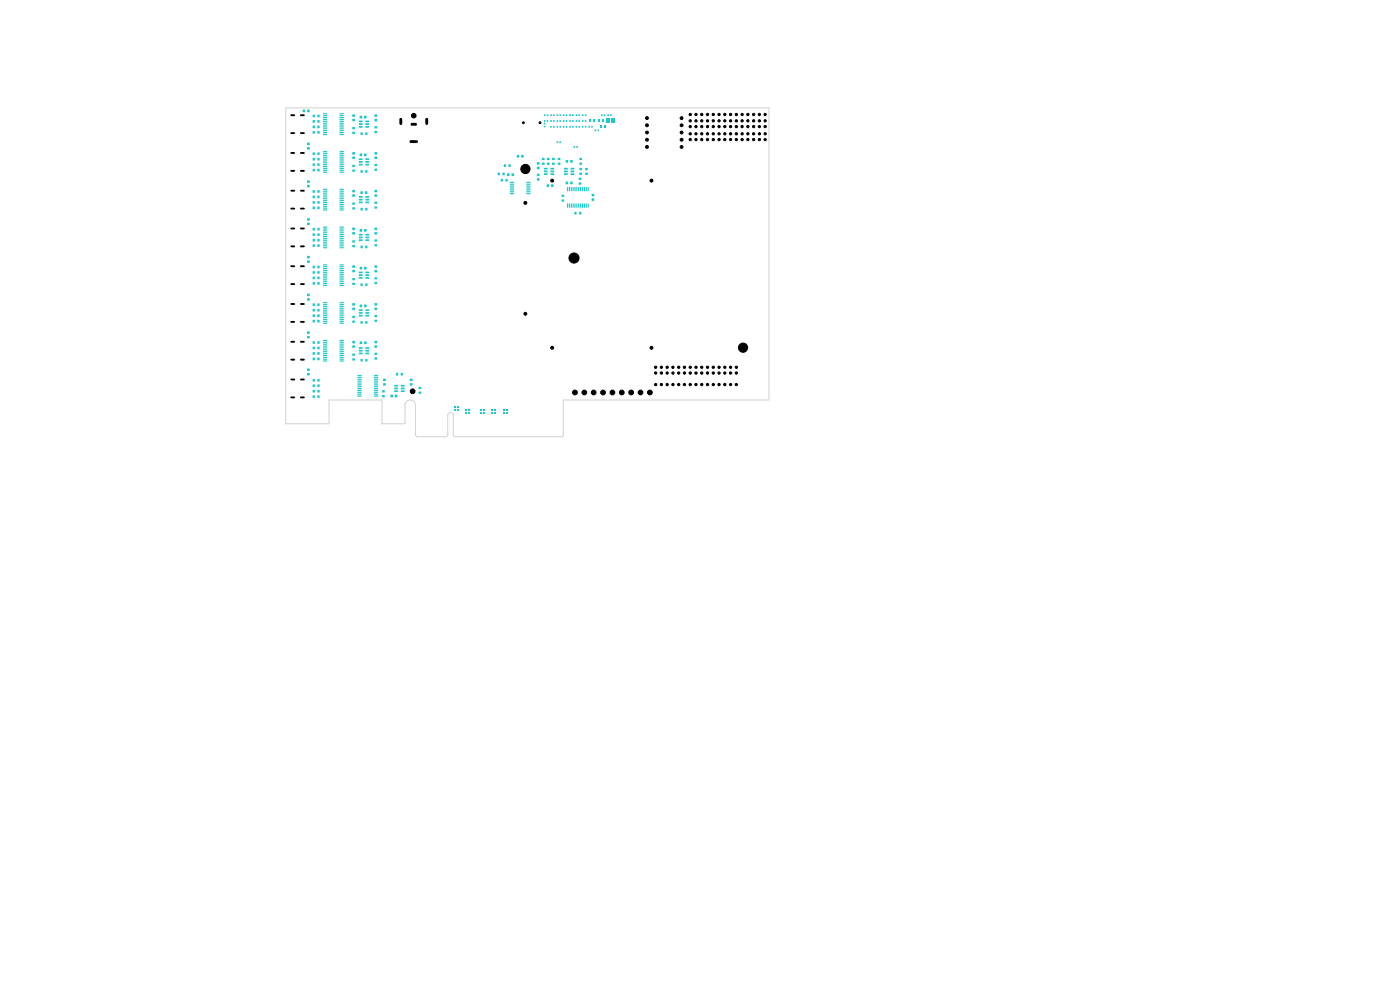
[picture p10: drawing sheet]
<svg xmlns="http://www.w3.org/2000/svg" width="297mm" height="210mm" viewBox="0 0 297 210" stroke-linecap="round" stroke-linejoin="round" font-family="sans-serif">
<g fill="#1ac8c8">
<path d="M67.4 58.7h.4v.5h-.4z"/>
<path d="M66.4 58.7h.4v.5h-.4z"/>
<path d="M115.4 25.5h.3v.3h-.3z"/>
<path d="M116 25.5h.3v.3h-.3z"/>
<path d="M67.4 25.5h.4v.5h-.4z"/>
<path d="M66.4 25.5h.4v.5h-.4z"/>
<path d="M67.4 80.4h.4v.5h-.4z"/>
<path d="M66.4 80.4h.4v.5h-.4z"/>
<path d="M81.1 83.8h.5v.4h-.5z"/>
<path d="M81.1 82.8h.5v.4h-.5z"/>
<path d="M123.5 25.5h.3v.3h-.3z"/>
<path d="M124.1 25.5h.3v.3h-.3z"/>
<path d="M99.4 87.5h.3v.4h-.3z"/>
<path d="M99.4 86.9h.3v.3h-.3z"/>
<path d="M67.4 65.5h.4v.6h-.4z"/>
<path d="M66.4 65.5h.4v.6h-.4z"/>
<path d="M79.5 59.8h.5v.4h-.5z"/>
<path d="M79.5 58.8h.5v.4h-.5z"/>
<path d="M116.1 34.5h.5v.4h-.5z"/>
<path d="M116.1 33.5h.5v.4h-.5z"/>
<path d="M115.4 24.3h.3v.3h-.3z"/>
<path d="M116 24.3h.3v.3h-.3z"/>
<path d="M79.5 33.3h.5v.4h-.5z"/>
<path d="M79.5 32.3h.5v.4h-.5z"/>
<path d="M76.3 56.6h.5v.5h-.5z"/>
<path d="M77.3 56.6h.4v.5h-.4z"/>
<path d="M67.4 59.9h.4v.5h-.4z"/>
<path d="M66.4 59.9h.4v.5h-.4z"/>
<path d="M74.8 76h.5v.5h-.5z"/>
<path d="M74.8 75h.5v.4h-.5z"/>
<path d="M65.2 79.1h.5v.5h-.5z"/>
<path d="M65.2 78.2h.5v.5h-.5z"/>
<path d="M72.1 32.1l.8-.1v.2l-.8 .1z"/>
<path d="M72.1 32.5l.8-.1v.2l-.8 .1z"/>
<path d="M72.1 32.9l.8-.1v.2l-.8 .1z"/>
<path d="M72.1 33.2h.8v.2l-.8 .1z"/>
<path d="M72.1 33.6h.8v.2l-.8 .1z"/>
<path d="M72.1 34h.8v.2l-.8 .1z"/>
<path d="M72.1 34.4h.8v.2l-.8 .1z"/>
<path d="M72.1 34.8h.8v.2l-.8 .1z"/>
<path d="M72.1 35.2h.8v.2l-.8 .1z"/>
<path d="M72.1 35.6h.8v.2l-.8 .1z"/>
<path d="M72.1 36h.8v.2l-.8 .1z"/>
<path d="M72.1 36.4h.8v.2h-.8z"/>
<path d="M68.6 36.4h.8v.2h-.8z"/>
<path d="M68.6 36h.8v.2l-.8 .1z"/>
<path d="M68.6 35.6h.8v.2l-.8 .1z"/>
<path d="M68.6 35.2h.8v.2l-.8 .1z"/>
<path d="M68.6 34.8h.8v.2l-.8 .1z"/>
<path d="M68.6 34.4h.8v.2l-.8 .1z"/>
<path d="M68.6 34h.8v.2l-.8 .1z"/>
<path d="M68.6 33.6h.8v.2l-.8 .1z"/>
<path d="M68.6 33.2h.8v.2l-.8 .1z"/>
<path d="M68.6 32.9l.8-.1v.2l-.8 .1z"/>
<path d="M68.6 32.5l.8-.1v.2l-.8 .1z"/>
<path d="M68.6 32.1l.8-.1v.2l-.8 .1z"/>
<path d="M67.4 34.7h.4v.5h-.4z"/>
<path d="M66.4 34.7h.4v.5h-.4z"/>
<path d="M119.5 25.5h.2v.3h-.2z"/>
<path d="M120 25.5h.3v.3h-.3z"/>
<path d="M76.3 24.6h.5v.5h-.5z"/>
<path d="M77.3 24.6h.4v.5h-.4z"/>
<path d="M117.1 34.5h.5v.4h-.5z"/>
<path d="M117.1 33.5h.5v.4h-.5z"/>
<path d="M120.8 24.3h.3v.3h-.3z"/>
<path d="M121.4 24.3h.3v.3h-.3z"/>
<path d="M67.4 32.3h.4v.6h-.4z"/>
<path d="M66.4 32.3h.4v.6h-.4z"/>
<path d="M65.2 47.3h.5v.4h-.5z"/>
<path d="M65.2 46.3h.5v.5h-.5z"/>
<path d="M115.4 36.8h.7l.1 .3h-.8z"/>
<path d="M115.4 36.2h.7l.1 .3h-.8z"/>
<path d="M115.4 35.6h.7l.1 .3-.8 .1z"/>
<path d="M116.8 35.6h.7l.1 .3-.8 .1z"/>
<path d="M116.8 36.2h.7l.1 .3h-.8z"/>
<path d="M116.8 36.8h.7l.1 .3h-.8z"/>
<path d="M67.4 43.8h.4v.6h-.4z"/>
<path d="M66.4 43.8h.4v.6h-.4z"/>
<path d="M113.9 35.4h.5v.4h-.5z"/>
<path d="M113.9 34.4h.5v.5h-.5z"/>
<path d="M76.5 40.6h.4v.5h-.4z"/>
<path d="M77.4 40.6h.5v.5h-.5z"/>
<path d="M101.8 87.5h.4v.4h-.4z"/>
<path d="M101.8 86.9h.4v.3h-.4z"/>
<path d="M124.2 36.7h.5v.4h-.5z"/>
<path d="M124.2 35.7h.5v.4h-.5z"/>
<path d="M67.4 27.8h.4v.5h-.4z"/>
<path d="M66.4 27.8h.4v.5h-.4z"/>
<path d="M76.3 72.5h.5v.5h-.5z"/>
<path d="M77.3 72.5h.4v.5h-.4z"/>
<path d="M84 79.1h.4v.5h-.4z"/>
<path d="M85 79.1h.4v.5h-.4z"/>
<path d="M76.3 32.6h.5v.5h-.5z"/>
<path d="M77.3 32.6h.4v.5h-.4z"/>
<path d="M120.8 25.5h.3v.3h-.3z"/>
<path d="M121.4 25.5h.3v.3h-.3z"/>
<path d="M79.5 64.3h.5v.5h-.5z"/>
<path d="M79.5 65.3h.5v.4h-.5z"/>
<path d="M79.5 67.8h.5v.5h-.5z"/>
<path d="M79.5 66.8h.5v.4h-.5z"/>
<path d="M128.9 24.3h.3v.3h-.3z"/>
<path d="M129.5 24.3h.2v.3h-.2z"/>
<path d="M74.8 41.2h.5v.5h-.5z"/>
<path d="M74.8 40.3h.5v.5h-.5z"/>
<path d="M127.5 24.3h.3v.3h-.3z"/>
<path d="M128.1 24.3h.3v.3h-.3z"/>
<path d="M67.4 66.7h.4v.5h-.4z"/>
<path d="M66.4 66.7h.4v.5h-.4z"/>
<path d="M67.4 72.4h.4v.5h-.4z"/>
<path d="M66.4 72.4h.4v.5h-.4z"/>
<path d="M67.4 82.7h.4v.5h-.4z"/>
<path d="M66.4 82.7h.4v.5h-.4z"/>
<path d="M79.3 79.5h.9v.2l-.8 .1z"/>
<path d="M79.3 79.9h.9v.2l-.8 .1z"/>
<path d="M79.3 80.3h.9v.2l-.8 .1z"/>
<path d="M79.3 80.7h.9v.2l-.8 .1z"/>
<path d="M79.3 81.1h.9v.2l-.8 .1z"/>
<path d="M79.3 81.5h.9v.2l-.8 .1z"/>
<path d="M79.3 81.9h.9v.2l-.8 .1z"/>
<path d="M79.3 82.3h.9v.2l-.8 .1z"/>
<path d="M79.3 82.7h.9v.2h-.8z"/>
<path d="M79.3 83.1h.9v.2h-.8z"/>
<path d="M79.3 83.5h.9v.2h-.8z"/>
<path d="M79.3 83.9h.9v.2h-.8z"/>
<path d="M75.8 83.9h.9v.2h-.8z"/>
<path d="M75.8 83.5h.9v.2h-.8z"/>
<path d="M75.8 83.1h.9v.2h-.8z"/>
<path d="M75.8 82.7h.9v.2h-.8z"/>
<path d="M75.8 82.3h.9v.2l-.8 .1z"/>
<path d="M75.8 81.9h.9v.2l-.8 .1z"/>
<path d="M75.8 81.5h.9v.2l-.8 .1z"/>
<path d="M75.8 81.1h.9v.2l-.8 .1z"/>
<path d="M75.8 80.7h.9v.2l-.8 .1z"/>
<path d="M75.8 80.3h.9v.2l-.8 .1z"/>
<path d="M75.8 79.9h.9v.2l-.8 .1z"/>
<path d="M75.8 79.5h.9v.2l-.8 .1z"/>
<path d="M102.4 87.5h.4v.4h-.4z"/>
<path d="M102.4 86.9h.4v.3h-.4z"/>
<path d="M126.9 25.4h.4v.6h-.4z"/>
<path d="M127.8 25.4h.4v.6h-.4z"/>
<path d="M79.5 51.8h.5v.4h-.5z"/>
<path d="M79.5 50.8h.5v.4h-.5z"/>
<path d="M123.5 24.3h.3v.3h-.3z"/>
<path d="M124.1 24.3h.3v.3h-.3z"/>
<path d="M79.5 27.8h.5v.4h-.5z"/>
<path d="M79.5 26.8h.5v.4h-.5z"/>
<path d="M119.5 24.3h.2v.3h-.2z"/>
<path d="M120 24.3h.3v.3h-.3z"/>
<path d="M67.4 74.7h.4v.5h-.4z"/>
<path d="M66.4 74.7h.4v.5h-.4z"/>
<path d="M74.8 68h.5v.4h-.5z"/>
<path d="M74.8 67h.5v.4h-.5z"/>
<path d="M79.5 25.2h.5v.5h-.5z"/>
<path d="M79.5 24.3h.5v.4h-.5z"/>
<path d="M72.1 64.1h.8v.2h-.8z"/>
<path d="M72.1 64.5h.8v.2h-.8z"/>
<path d="M72.1 64.9h.8v.2h-.8z"/>
<path d="M72.1 65.3h.8v.2h-.8z"/>
<path d="M72.1 65.7h.8v.2h-.8z"/>
<path d="M72.1 66.1h.8v.2h-.8z"/>
<path d="M72.1 66.5h.8v.2h-.8z"/>
<path d="M72.1 66.9h.8v.2h-.8z"/>
<path d="M72.1 67.3h.8v.2h-.8z"/>
<path d="M72.1 67.7h.8v.2h-.8z"/>
<path d="M72.1 68.1h.8v.2h-.8z"/>
<path d="M72.1 68.5h.8v.2h-.8z"/>
<path d="M68.6 68.5h.8v.2h-.8z"/>
<path d="M68.6 68.1h.8v.2h-.8z"/>
<path d="M68.6 67.7h.8v.2h-.8z"/>
<path d="M68.6 67.3h.8v.2h-.8z"/>
<path d="M68.6 66.9h.8v.2h-.8z"/>
<path d="M68.6 66.5h.8v.2h-.8z"/>
<path d="M68.6 66.1h.8v.2h-.8z"/>
<path d="M68.6 65.7h.8v.2h-.8z"/>
<path d="M68.6 65.3h.8v.2h-.8z"/>
<path d="M68.6 64.9h.8v.2h-.8z"/>
<path d="M68.6 64.5h.8v.2h-.8z"/>
<path d="M68.6 64.1h.8v.2h-.8z"/>
<path d="M123.5 26.7h.3v.4h-.3z"/>
<path d="M124.1 26.7h.3v.4h-.3z"/>
<path d="M72.1 48.1h.8v.2h-.8z"/>
<path d="M72.1 48.5h.8v.2h-.8z"/>
<path d="M72.1 48.9h.8v.2h-.8z"/>
<path d="M72.1 49.3h.8v.2h-.8z"/>
<path d="M72.1 49.7h.8v.2h-.8z"/>
<path d="M72.1 50.1l.8-.1v.3h-.8z"/>
<path d="M72.1 50.5l.8-.1v.2l-.8 .1z"/>
<path d="M72.1 50.9l.8-.1v.2l-.8 .1z"/>
<path d="M72.1 51.3l.8-.1v.2l-.8 .1z"/>
<path d="M72.1 51.7l.8-.1v.2l-.8 .1z"/>
<path d="M72.1 52h.8v.2l-.8 .1z"/>
<path d="M72.1 52.4h.8v.2l-.8 .1z"/>
<path d="M68.6 52.4h.8v.2l-.8 .1z"/>
<path d="M68.6 52h.8v.2l-.8 .1z"/>
<path d="M68.6 51.7l.8-.1v.2l-.8 .1z"/>
<path d="M68.6 51.3l.8-.1v.2l-.8 .1z"/>
<path d="M68.6 50.9l.8-.1v.2l-.8 .1z"/>
<path d="M68.6 50.5l.8-.1v.2l-.8 .1z"/>
<path d="M68.6 50.1l.8-.1v.3h-.8z"/>
<path d="M68.6 49.7h.8v.2h-.8z"/>
<path d="M68.6 49.3h.8v.2h-.8z"/>
<path d="M68.6 48.9h.8v.2h-.8z"/>
<path d="M68.6 48.5h.8v.2h-.8z"/>
<path d="M68.6 48.1h.8v.2h-.8z"/>
<path d="M74.8 65.3h.5v.4h-.5z"/>
<path d="M74.8 64.3h.5v.5h-.5z"/>
<path d="M67.4 26.7h.4v.5h-.4z"/>
<path d="M66.4 26.7h.4v.5h-.4z"/>
<path d="M67.4 56.4h.4v.5h-.4z"/>
<path d="M66.4 56.4h.4v.5h-.4z"/>
<path d="M126.2 27.5h.2v.3h-.2z"/>
<path d="M126.8 27.5h.3v.3h-.3z"/>
<path d="M65.2 23.3h.5v.5h-.5z"/>
<path d="M64.2 23.3h.5v.5h-.5z"/>
<path d="M97 86.9h.4v.3h-.4z"/>
<path d="M97 86.3h.4v.3h-.4z"/>
<path d="M87 81.3h.5v.5h-.5z"/>
<path d="M87 80.3h.5v.5h-.5z"/>
<path d="M118.1 25.5h.3v.3h-.3z"/>
<path d="M118.7 25.5h.3v.3h-.3z"/>
<path d="M79.5 72.3h.5v.5h-.5z"/>
<path d="M79.5 73.3h.5v.5h-.5z"/>
<path d="M76.1 34.8h.8v.3h-.7z"/>
<path d="M76.1 34.2h.8v.3h-.7z"/>
<path d="M76.1 33.6h.8v.3h-.7z"/>
<path d="M77.5 33.6h.8v.3h-.7z"/>
<path d="M77.5 34.2h.8v.3h-.7z"/>
<path d="M77.5 34.8h.8v.3h-.7z"/>
<path d="M79.5 57.3h.5v.4h-.5z"/>
<path d="M79.5 56.3h.5v.5h-.5z"/>
<path d="M76.1 74.8h.8v.3l-.7 .1z"/>
<path d="M76.1 74.2h.8v.3l-.7 .1z"/>
<path d="M76.1 73.7l.8-.1v.3l-.7 .1z"/>
<path d="M77.5 73.7l.8-.1v.3l-.7 .1z"/>
<path d="M77.5 74.2h.8v.3l-.7 .1z"/>
<path d="M77.5 74.8h.8v.3l-.7 .1z"/>
<path d="M65.2 31.2h.5v.5h-.5z"/>
<path d="M65.2 30.3h.5v.5h-.5z"/>
<path d="M67.4 24.3h.4v.5h-.4z"/>
<path d="M66.4 24.3h.4v.5h-.4z"/>
<path d="M118.1 26.7h.3v.4h-.3z"/>
<path d="M118.7 26.7h.3v.4h-.3z"/>
<path d="M128.7 25.1h.7v.9h-.7z"/>
<path d="M129.8 25.1h.7v.9h-.7z"/>
<path d="M67.4 64.4h.4v.5h-.4z"/>
<path d="M66.4 64.4h.4v.5h-.4z"/>
<path d="M67.4 67.9h.4v.5h-.4z"/>
<path d="M66.4 67.9h.4v.5h-.4z"/>
<path d="M122.8 38.7h.5v.5h-.5z"/>
<path d="M122.8 37.7h.5v.4h-.5z"/>
<path d="M74.8 25.2h.5v.5h-.5z"/>
<path d="M74.8 24.3h.5v.5h-.5z"/>
<path d="M109.6 32.9h.5v.5h-.5z"/>
<path d="M110.6 32.9h.5v.5h-.5z"/>
<path d="M107.6 36.8h.5v.5h-.5z"/>
<path d="M108.5 36.8h.5v.5h-.5z"/>
<path d="M119.7 36.8h.7l.1 .3h-.8z"/>
<path d="M119.7 36.2h.7l.1 .3h-.8z"/>
<path d="M119.7 35.6h.7l.1 .3-.8 .1z"/>
<path d="M121.1 35.6h.7v.3l-.7 .1z"/>
<path d="M121.1 36.2h.7v.3h-.7z"/>
<path d="M121.1 36.8h.7v.3h-.7z"/>
<path d="M74.8 33.2h.5v.5h-.5z"/>
<path d="M74.8 32.3h.5v.5h-.5z"/>
<path d="M72.1 40.1h.8v.2h-.8z"/>
<path d="M72.1 40.5l.8-.1v.3h-.8z"/>
<path d="M72.1 40.9l.8-.1v.2l-.8 .1z"/>
<path d="M72.1 41.3l.8-.1v.2l-.8 .1z"/>
<path d="M72.1 41.7l.8-.1v.2l-.8 .1z"/>
<path d="M72.1 42.1l.8-.1v.2l-.8 .1z"/>
<path d="M72.1 42.4h.8v.2l-.8 .1z"/>
<path d="M72.1 42.8h.8v.2l-.8 .1z"/>
<path d="M72.1 43.2h.8v.2l-.8 .1z"/>
<path d="M72.1 43.6h.8v.2l-.8 .1z"/>
<path d="M72.1 44h.8v.2l-.8 .1z"/>
<path d="M72.1 44.4h.8v.2l-.8 .1z"/>
<path d="M68.6 44.4h.8v.2l-.8 .1z"/>
<path d="M68.6 44h.8v.2l-.8 .1z"/>
<path d="M68.6 43.6h.8v.2l-.8 .1z"/>
<path d="M68.6 43.2h.8v.2l-.8 .1z"/>
<path d="M68.6 42.8h.8v.2l-.8 .1z"/>
<path d="M68.6 42.4h.8v.2l-.8 .1z"/>
<path d="M68.6 42.1l.8-.1v.2l-.8 .1z"/>
<path d="M68.6 41.7l.8-.1v.2l-.8 .1z"/>
<path d="M68.6 41.3l.8-.1v.2l-.8 .1z"/>
<path d="M68.6 40.9l.8-.1v.2l-.8 .1z"/>
<path d="M68.6 40.5l.8-.1v.3h-.8z"/>
<path d="M68.6 40.1h.8v.2h-.8z"/>
<path d="M74.8 73.3h.5v.5h-.5z"/>
<path d="M74.8 72.3h.5v.5h-.5z"/>
<path d="M74.8 52h.5v.4h-.5z"/>
<path d="M74.8 51h.5v.4h-.5z"/>
<path d="M124.7 43.2h.2v.9l-.2-.1z"/>
<path d="M124.3 43.2h.2v.9l-.2-.1z"/>
<path d="M123.9 43.2h.2v.9l-.2-.1z"/>
<path d="M123.5 43.2h.2v.9l-.2-.1z"/>
<path d="M123.1 43.2h.2v.9l-.2-.1z"/>
<path d="M122.7 43.2h.2v.9l-.2-.1z"/>
<path d="M122.3 43.2h.2v.9l-.2-.1z"/>
<path d="M121.9 43.2h.2v.9l-.2-.1z"/>
<path d="M121.5 43.2h.2v.9l-.2-.1z"/>
<path d="M121.1 43.2h.2v.9l-.2-.1z"/>
<path d="M120.7 43.2h.2v.9l-.2-.1z"/>
<path d="M120.3 43.2h.2v.9l-.2-.1z"/>
<path d="M120.3 39.7h.2v.9l-.2-.1z"/>
<path d="M120.7 39.7h.2v.9l-.2-.1z"/>
<path d="M121.1 39.7h.2v.9l-.2-.1z"/>
<path d="M121.5 39.7h.2v.9l-.2-.1z"/>
<path d="M121.9 39.7h.2v.9l-.2-.1z"/>
<path d="M122.3 39.7h.2v.9l-.2-.1z"/>
<path d="M122.7 39.7h.2v.9l-.2-.1z"/>
<path d="M123.1 39.7h.2v.9l-.2-.1z"/>
<path d="M123.5 39.7h.2v.9l-.2-.1z"/>
<path d="M123.9 39.7h.2v.9l-.2-.1z"/>
<path d="M124.3 39.7h.2v.9l-.2-.1z"/>
<path d="M124.7 39.7h.2v.9l-.2-.1z"/>
<path d="M72.1 56.1h.8v.2h-.8z"/>
<path d="M72.1 56.5h.8v.2h-.8z"/>
<path d="M72.1 56.9h.8v.2h-.8z"/>
<path d="M72.1 57.3h.8v.2h-.8z"/>
<path d="M72.1 57.7h.8v.2h-.8z"/>
<path d="M72.1 58.1h.8v.2h-.8z"/>
<path d="M72.1 58.5h.8v.2h-.8z"/>
<path d="M72.1 58.9h.8v.2h-.8z"/>
<path d="M72.1 59.3h.8v.2h-.8z"/>
<path d="M72.1 59.7l.8-.1v.3h-.8z"/>
<path d="M72.1 60.1l.8-.1v.2l-.8 .1z"/>
<path d="M72.1 60.5l.8-.1v.2l-.8 .1z"/>
<path d="M68.6 60.5l.8-.1v.2l-.8 .1z"/>
<path d="M68.6 60.1l.8-.1v.2l-.8 .1z"/>
<path d="M68.6 59.7l.8-.1v.3h-.8z"/>
<path d="M68.6 59.3h.8v.2h-.8z"/>
<path d="M68.6 58.9h.8v.2h-.8z"/>
<path d="M68.6 58.5h.8v.2h-.8z"/>
<path d="M68.6 58.1h.8v.2h-.8z"/>
<path d="M68.6 57.7h.8v.2h-.8z"/>
<path d="M68.6 57.3h.8v.2h-.8z"/>
<path d="M68.6 56.9h.8v.2h-.8z"/>
<path d="M68.6 56.5h.8v.2h-.8z"/>
<path d="M68.6 56.1h.8v.2h-.8z"/>
<path d="M116 39.1h.5v.5h-.5z"/>
<path d="M116.9 39.1h.5v.5h-.5z"/>
<path d="M76.1 50.8h.8v.3h-.7z"/>
<path d="M76.1 50.2h.8v.3h-.7z"/>
<path d="M76.1 49.6h.8v.3l-.7 .1z"/>
<path d="M77.5 49.6h.8v.3l-.7 .1z"/>
<path d="M77.5 50.2h.8v.3h-.7z"/>
<path d="M77.5 50.8h.8v.3h-.7z"/>
<path d="M76.5 44.1h.4v.5h-.4z"/>
<path d="M77.5 44.1h.4v.5h-.4z"/>
<path d="M122.9 34.5h.5v.4h-.5z"/>
<path d="M122.9 33.5h.5v.4h-.5z"/>
<path d="M116.7 26.7h.3v.4h-.3z"/>
<path d="M117.4 26.7h.3v.4h-.3z"/>
<path d="M67.4 57.5h.4v.5h-.4z"/>
<path d="M66.4 57.5h.4v.5h-.4z"/>
<path d="M120.8 26.7h.3v.4h-.3z"/>
<path d="M121.4 26.7h.3v.4h-.3z"/>
<path d="M76.1 58.8h.8v.3h-.7z"/>
<path d="M76.1 58.2h.8v.3l-.7 .1z"/>
<path d="M76.1 57.6h.8v.3l-.7 .1z"/>
<path d="M77.5 57.6h.8v.3l-.7 .1z"/>
<path d="M77.5 58.2h.8v.3l-.7 .1z"/>
<path d="M77.5 58.8h.8v.3h-.7z"/>
<path d="M106.2 38h.5v.5h-.5z"/>
<path d="M107.2 38h.5v.5h-.5z"/>
<path d="M88.8 83.1h.5v.4h-.5z"/>
<path d="M88.8 82.1h.5v.4h-.5z"/>
<path d="M127.3 26.4h.4v.6h-.4z"/>
<path d="M128.2 26.4h.4v.6h-.4z"/>
<path d="M76.5 68.1h.4v.6h-.4z"/>
<path d="M77.5 68.1h.4v.6h-.4z"/>
<path d="M115 34.5h.5v.4h-.5z"/>
<path d="M115 33.5h.5v.4h-.5z"/>
<path d="M67.4 73.6h.4v.5h-.4z"/>
<path d="M66.4 73.6h.4v.5h-.4z"/>
<path d="M116.8 24.3h.3v.3h-.3z"/>
<path d="M117.3 24.3h.3v.3h-.3z"/>
<path d="M122.1 25.5h.3v.3h-.3z"/>
<path d="M122.7 25.5h.3v.3h-.3z"/>
<path d="M105.6 36.6h.4v.5h-.4z"/>
<path d="M106.6 36.6h.4v.5h-.4z"/>
<path d="M74.8 44h.5v.4h-.5z"/>
<path d="M74.8 43h.5v.4h-.5z"/>
<path d="M122.9 36.7h.5v.4h-.5z"/>
<path d="M122.9 35.7h.5v.4h-.5z"/>
<path d="M67.4 40.4h.4v.5h-.4z"/>
<path d="M66.4 40.4h.4v.5h-.4z"/>
<path d="M67.4 33.5h.4v.5h-.4z"/>
<path d="M66.4 33.5h.4v.5h-.4z"/>
<path d="M82.9 83.7h.4v.5h-.4z"/>
<path d="M83.8 83.7h.5v.5h-.5z"/>
<path d="M67.4 81.6h.4v.5h-.4z"/>
<path d="M66.4 81.6h.4v.5h-.4z"/>
<path d="M74.8 60h.5v.4h-.5z"/>
<path d="M74.8 59h.5v.4h-.5z"/>
<path d="M106.9 34.9h.4v.5h-.4z"/>
<path d="M107.9 34.9h.4v.5h-.4z"/>
<path d="M72.1 24h.8v.2l-.8 .1z"/>
<path d="M72.1 24.4h.8v.2l-.8 .1z"/>
<path d="M72.1 24.8h.8v.2l-.8 .1z"/>
<path d="M72.1 25.2h.8v.2l-.8 .1z"/>
<path d="M72.1 25.6h.8v.2l-.8 .1z"/>
<path d="M72.1 26h.8v.2l-.8 .1z"/>
<path d="M72.1 26.4h.8v.2l-.8 .1z"/>
<path d="M72.1 26.8h.8v.2l-.8 .1z"/>
<path d="M72.1 27.2h.8v.2h-.8z"/>
<path d="M72.1 27.6h.8v.2h-.8z"/>
<path d="M72.1 28h.8v.2h-.8z"/>
<path d="M72.1 28.4h.8v.2h-.8z"/>
<path d="M68.6 28.4h.8v.2h-.8z"/>
<path d="M68.6 28h.8v.2h-.8z"/>
<path d="M68.6 27.6h.8v.2h-.8z"/>
<path d="M68.6 27.2h.8v.2h-.8z"/>
<path d="M68.6 26.8h.8v.2l-.8 .1z"/>
<path d="M68.6 26.4h.8v.2l-.8 .1z"/>
<path d="M68.6 26h.8v.2l-.8 .1z"/>
<path d="M68.6 25.6h.8v.2l-.8 .1z"/>
<path d="M68.6 25.2h.8v.2l-.8 .1z"/>
<path d="M68.6 24.8h.8v.2l-.8 .1z"/>
<path d="M68.6 24.4h.8v.2l-.8 .1z"/>
<path d="M68.6 24h.8v.2l-.8 .1z"/>
<path d="M76.1 26.8l.8-.1v.3l-.7 .1z"/>
<path d="M76.1 26.2h.8v.3h-.7z"/>
<path d="M76.1 25.6h.8v.3h-.7z"/>
<path d="M77.5 25.6h.8v.3h-.7z"/>
<path d="M77.5 26.2h.8v.3h-.7z"/>
<path d="M77.5 26.8l.8-.1v.3l-.7 .1z"/>
<path d="M104.3 87.5h.3v.4h-.3z"/>
<path d="M104.3 86.9h.3v.3h-.3z"/>
<path d="M98.8 87.5h.3v.4h-.3z"/>
<path d="M98.8 86.9h.3v.3h-.3z"/>
<path d="M121.7 31h.3v.3h-.3z"/>
<path d="M122.3 31h.3v.3h-.3z"/>
<path d="M113.9 37.8h.5v.5h-.5z"/>
<path d="M113.9 36.9h.5v.4h-.5z"/>
<path d="M65.2 55.3h.5v.4h-.5z"/>
<path d="M65.2 54.3h.5v.5h-.5z"/>
<path d="M76.3 48.6h.5v.5h-.5z"/>
<path d="M77.3 48.6h.4v.5h-.4z"/>
<path d="M74.8 28h.5v.4h-.5z"/>
<path d="M74.8 27h.5v.4h-.5z"/>
<path d="M79.5 75.9h.5v.4h-.5z"/>
<path d="M79.5 74.8h.5v.5h-.5z"/>
<path d="M107.3 87.5h.4v.4h-.4z"/>
<path d="M107.3 86.9h.4v.3h-.4z"/>
<path d="M79.5 49.3h.5v.4h-.5z"/>
<path d="M79.5 48.3h.5v.5h-.5z"/>
<path d="M124.9 25.4h.4v.6h-.4z"/>
<path d="M125.9 25.4h.4v.6h-.4z"/>
<path d="M118.4 34.5h.5v.4h-.5z"/>
<path d="M118.4 33.5h.5v.4h-.5z"/>
<path d="M76.3 64.6h.5v.5h-.5z"/>
<path d="M77.3 64.6h.4v.5h-.4z"/>
<path d="M65.2 39.2h.5v.5h-.5z"/>
<path d="M65.2 38.3h.5v.5h-.5z"/>
<path d="M74.8 57.3h.5v.4h-.5z"/>
<path d="M74.8 56.3h.5v.5h-.5z"/>
<path d="M67.4 50.7h.4v.5h-.4z"/>
<path d="M66.4 50.7h.4v.5h-.4z"/>
<path d="M79.5 35.8h.5v.4h-.5z"/>
<path d="M79.5 34.8h.5v.4h-.5z"/>
<path d="M115.4 26.1h.3v.3h-.3z"/>
<path d="M115.4 26.7h.3v.3h-.3z"/>
<path d="M76.1 42.8h.8v.3h-.7z"/>
<path d="M76.1 42.2h.8v.3h-.7z"/>
<path d="M76.1 41.6h.8v.3l-.7 .1z"/>
<path d="M77.5 41.6h.8v.3l-.7 .1z"/>
<path d="M77.5 42.2h.8v.3h-.7z"/>
<path d="M77.5 42.8h.8v.3h-.7z"/>
<path d="M124.8 26.7h.3v.4h-.3z"/>
<path d="M125.4 26.7h.3v.4h-.3z"/>
<path d="M122.1 24.3h.3v.3h-.3z"/>
<path d="M122.7 24.3h.3v.3h-.3z"/>
<path d="M76.5 36.1h.4v.5h-.4z"/>
<path d="M77.5 36.1h.4v.5h-.4z"/>
<path d="M104.9 87.5h.3v.4h-.3z"/>
<path d="M104.9 86.9h.3v.3h-.3z"/>
<path d="M67.4 83.9h.4v.5h-.4z"/>
<path d="M66.4 83.9h.4v.5h-.4z"/>
<path d="M118.1 30h.3v.3h-.3z"/>
<path d="M118.7 30h.3v.3h-.3z"/>
<path d="M81.3 81.3h.5v.5h-.5z"/>
<path d="M81.3 80.3h.5v.5h-.5z"/>
<path d="M67.4 42.7h.4v.5h-.4z"/>
<path d="M66.4 42.7h.4v.5h-.4z"/>
<path d="M108.2 41h.8l.1 .2h-.9z"/>
<path d="M108.2 40.6h.8l.1 .2h-.9z"/>
<path d="M108.2 40.2h.8l.1 .2h-.9z"/>
<path d="M108.2 39.8h.8l.1 .2h-.9z"/>
<path d="M108.2 39.4h.8l.1 .2h-.9z"/>
<path d="M108.2 39h.8l.1 .2h-.9z"/>
<path d="M108.2 38.6h.8l.1 .2h-.9z"/>
<path d="M111.7 38.6h.8l.1 .2h-.9z"/>
<path d="M111.7 39h.8l.1 .2h-.9z"/>
<path d="M111.7 39.4h.8l.1 .2h-.9z"/>
<path d="M111.7 39.8h.8l.1 .2h-.9z"/>
<path d="M111.7 40.2h.8l.1 .2h-.9z"/>
<path d="M111.7 40.6h.8l.1 .2h-.9z"/>
<path d="M111.7 41h.8l.1 .2h-.9z"/>
<path d="M118.1 24.3h.3v.3h-.3z"/>
<path d="M118.7 24.3h.3v.3h-.3z"/>
<path d="M76.5 60.1h.4v.5h-.4z"/>
<path d="M77.5 60.1h.4v.5h-.4z"/>
<path d="M106.7 87.5h.4v.4h-.4z"/>
<path d="M106.7 86.9h.4v.3h-.4z"/>
<path d="M67.4 41.5h.4v.5h-.4z"/>
<path d="M66.4 41.5h.4v.5h-.4z"/>
<path d="M76.5 76.2h.4v.5h-.4z"/>
<path d="M77.5 76.2h.4v.5h-.4z"/>
<path d="M120 34h.5v.5h-.5z"/>
<path d="M121 34h.5v.5h-.5z"/>
<path d="M122.1 26.7h.3v.4h-.3z"/>
<path d="M122.8 26.7h.2v.4h-.2z"/>
<path d="M67.4 75.9h.4v.5h-.4z"/>
<path d="M66.4 75.9h.4v.5h-.4z"/>
<path d="M74.8 49.3h.5v.4h-.5z"/>
<path d="M74.8 48.3h.5v.5h-.5z"/>
<path d="M79.5 43.8h.5v.4h-.5z"/>
<path d="M79.5 42.8h.5v.4h-.5z"/>
<path d="M74.8 36h.5v.4h-.5z"/>
<path d="M74.8 35h.5v.4h-.5z"/>
<path d="M76.5 28.1h.4v.5h-.4z"/>
<path d="M77.5 28.1h.4v.5h-.4z"/>
<path d="M76.5 52.1h.4v.5h-.4z"/>
<path d="M77.5 52.1h.4v.5h-.4z"/>
<path d="M76.1 66.8h.8v.3h-.7z"/>
<path d="M76.1 66.2h.8v.3l-.7 .1z"/>
<path d="M76.1 65.6h.8v.3l-.7 .1z"/>
<path d="M77.5 65.6h.8v.3l-.7 .1z"/>
<path d="M77.5 66.2h.8v.3l-.7 .1z"/>
<path d="M77.5 66.8h.8v.3h-.7z"/>
<path d="M79.5 41.3h.5v.4h-.5z"/>
<path d="M79.5 40.3h.5v.5h-.5z"/>
<path d="M67.4 49.5h.4v.5h-.4z"/>
<path d="M66.4 49.5h.4v.5h-.4z"/>
<path d="M116.8 25.5h.3v.3h-.3z"/>
<path d="M117.3 25.5h.3v.3h-.3z"/>
<path d="M96.4 86.9h.4v.3h-.4z"/>
<path d="M96.4 86.3h.4v.3h-.4z"/>
<path d="M121.9 45h.4v.5h-.4z"/>
<path d="M122.9 45h.4v.5h-.4z"/>
<path d="M65.2 71.3h.5v.5h-.5z"/>
<path d="M65.2 70.3h.5v.5h-.5z"/>
<path d="M83.7 82.8h.7v.3l-.7 .1z"/>
<path d="M83.7 82.2h.7v.3l-.7 .1z"/>
<path d="M83.7 81.7l.7-.1v.3l-.7 .1z"/>
<path d="M85.1 81.7l.7-.1v.3l-.7 .1z"/>
<path d="M85.1 82.2h.7v.3l-.7 .1z"/>
<path d="M85.1 82.8h.7v.3l-.7 .1z"/>
<path d="M67.4 35.8h.4v.5h-.4z"/>
<path d="M66.4 35.8h.4v.5h-.4z"/>
<path d="M119.4 26.7h.3v.4h-.3z"/>
<path d="M120.1 26.7h.2v.4h-.2z"/>
<path d="M67.4 48.4h.4v.5h-.4z"/>
<path d="M66.4 48.4h.4v.5h-.4z"/>
<path d="M119.2 42.3h.5v.5h-.5z"/>
<path d="M119.2 41.3h.5v.4h-.5z"/>
<path d="M120 38.6h.5v.5h-.5z"/>
<path d="M121 38.6h.5v.5h-.5z"/>
<path d="M65.2 63.3h.5v.4h-.5z"/>
<path d="M65.2 62.3h.5v.5h-.5z"/>
<path d="M72.1 72.1h.8v.2h-.8z"/>
<path d="M72.1 72.5h.8v.2h-.8z"/>
<path d="M72.1 72.9h.8v.2h-.8z"/>
<path d="M72.1 73.3h.8v.2h-.8z"/>
<path d="M72.1 73.7h.8v.2h-.8z"/>
<path d="M72.1 74.1h.8v.2h-.8z"/>
<path d="M72.1 74.5h.8v.2h-.8z"/>
<path d="M72.1 74.9h.8v.2h-.8z"/>
<path d="M72.1 75.3h.8v.2h-.8z"/>
<path d="M72.1 75.7h.8v.2h-.8z"/>
<path d="M72.1 76.1h.8v.2h-.8z"/>
<path d="M72.1 76.5h.8v.2h-.8z"/>
<path d="M68.6 76.5h.8v.2h-.8z"/>
<path d="M68.6 76.1h.8v.2h-.8z"/>
<path d="M68.6 75.7h.8v.2h-.8z"/>
<path d="M68.6 75.3h.8v.2h-.8z"/>
<path d="M68.6 74.9h.8v.2h-.8z"/>
<path d="M68.6 74.5h.8v.2h-.8z"/>
<path d="M68.6 74.1h.8v.2h-.8z"/>
<path d="M68.6 73.7h.8v.2h-.8z"/>
<path d="M68.6 73.3h.8v.2h-.8z"/>
<path d="M68.6 72.9h.8v.2h-.8z"/>
<path d="M68.6 72.5h.8v.2h-.8z"/>
<path d="M68.6 72.1h.8v.2h-.8z"/>
<path d="M125.5 42.1h.5v.5h-.5z"/>
<path d="M125.5 41.2h.5v.4h-.5z"/>
<path d="M67.4 51.9h.4v.5h-.4z"/>
<path d="M66.4 51.9h.4v.5h-.4z"/>
</g>
<path d="M60.6 22.9h102.5v62h-43.6v7.4l-.3 .3h-22.7l-.3-.3-.1-4.3-.2-.4-.3-.1-.4 .1-.2 .4v4.3l-.3 .3h-6.2l-.4-.3v-6.3a1.12 1.12 0 0 0-1.1-1.1 1.12 1.12 0 0 0-1.1 1.1v3.9h-4.9v-5h-11.2v5h-9.2z" fill="none" stroke="#d0d2cd" stroke-width=".21"/>
<g fill="#000" stroke="#000" stroke-width=".21">
<circle cx="87.8" cy="24.5" r=".49"/>
<circle cx="111" cy="26" r=".2"/>
<circle cx="111.5" cy="35.8" r=".98"/>
<circle cx="114.6" cy="26" r=".2"/>
<circle cx="117.1" cy="38.3" r=".31"/>
<circle cx="137.3" cy="31.2" r=".31"/>
<circle cx="137.3" cy="26.6" r=".31"/>
<circle cx="137.3" cy="29.6" r=".31"/>
<circle cx="137.3" cy="25.1" r=".31"/>
<circle cx="137.3" cy="28.1" r=".31"/>
<circle cx="138.2" cy="38.3" r=".31"/>
<circle cx="144.6" cy="26.6" r=".31"/>
<circle cx="144.6" cy="31.2" r=".31"/>
<circle cx="144.6" cy="29.6" r=".31"/>
<circle cx="144.6" cy="25.1" r=".31"/>
<circle cx="144.6" cy="28.1" r=".31"/>
<circle cx="146.4" cy="25.6" r=".24"/>
<circle cx="146.4" cy="24.3" r=".24"/>
<circle cx="146.4" cy="26.9" r=".24"/>
<circle cx="146.4" cy="28.4" r=".24"/>
<circle cx="146.4" cy="29.6" r=".24"/>
<circle cx="147.7" cy="25.6" r=".24"/>
<circle cx="147.7" cy="26.9" r=".24"/>
<circle cx="147.7" cy="24.3" r=".24"/>
<circle cx="147.7" cy="28.4" r=".24"/>
<circle cx="147.7" cy="29.6" r=".24"/>
<circle cx="148.9" cy="25.6" r=".24"/>
<circle cx="148.9" cy="26.9" r=".24"/>
<circle cx="148.9" cy="24.3" r=".24"/>
<circle cx="148.9" cy="28.4" r=".24"/>
<circle cx="148.9" cy="29.6" r=".24"/>
<circle cx="150.1" cy="25.6" r=".24"/>
<circle cx="150.1" cy="26.9" r=".24"/>
<circle cx="150.1" cy="24.3" r=".24"/>
<circle cx="150.1" cy="28.4" r=".24"/>
<circle cx="150.1" cy="29.6" r=".24"/>
<circle cx="151.3" cy="25.6" r=".24"/>
<circle cx="151.3" cy="26.9" r=".24"/>
<circle cx="151.3" cy="24.3" r=".24"/>
<circle cx="151.3" cy="28.4" r=".24"/>
<circle cx="151.3" cy="29.6" r=".24"/>
<circle cx="152.5" cy="25.6" r=".24"/>
<circle cx="152.5" cy="24.3" r=".24"/>
<circle cx="152.5" cy="26.9" r=".24"/>
<circle cx="152.5" cy="28.4" r=".24"/>
<circle cx="152.5" cy="29.6" r=".24"/>
<circle cx="153.8" cy="25.6" r=".24"/>
<circle cx="153.8" cy="24.3" r=".24"/>
<circle cx="153.8" cy="26.9" r=".24"/>
<circle cx="153.8" cy="28.4" r=".24"/>
<circle cx="153.8" cy="29.6" r=".24"/>
<circle cx="155" cy="25.6" r=".24"/>
<circle cx="155" cy="24.3" r=".24"/>
<circle cx="155" cy="26.9" r=".24"/>
<circle cx="155" cy="28.4" r=".24"/>
<circle cx="155" cy="29.6" r=".24"/>
<circle cx="156.2" cy="25.6" r=".24"/>
<circle cx="156.2" cy="24.3" r=".24"/>
<circle cx="156.2" cy="26.9" r=".24"/>
<circle cx="156.2" cy="28.4" r=".24"/>
<circle cx="156.2" cy="29.6" r=".24"/>
<circle cx="157.4" cy="25.6" r=".24"/>
<circle cx="157.4" cy="26.9" r=".24"/>
<circle cx="157.4" cy="24.3" r=".24"/>
<circle cx="157.4" cy="28.4" r=".24"/>
<circle cx="157.4" cy="29.6" r=".24"/>
<circle cx="158.7" cy="25.6" r=".24"/>
<circle cx="158.7" cy="24.3" r=".24"/>
<circle cx="158.7" cy="26.9" r=".24"/>
<circle cx="158.7" cy="28.4" r=".24"/>
<circle cx="158.7" cy="29.6" r=".24"/>
<circle cx="159.9" cy="25.6" r=".24"/>
<circle cx="159.9" cy="24.3" r=".24"/>
<circle cx="159.9" cy="26.9" r=".24"/>
<circle cx="159.9" cy="28.4" r=".24"/>
<circle cx="159.9" cy="29.6" r=".24"/>
<circle cx="161.1" cy="25.6" r=".24"/>
<circle cx="161.1" cy="24.3" r=".24"/>
<circle cx="161.1" cy="26.9" r=".24"/>
<circle cx="161.1" cy="28.4" r=".24"/>
<circle cx="161.1" cy="29.6" r=".24"/>
<circle cx="162.3" cy="25.6" r=".24"/>
<circle cx="162.3" cy="24.3" r=".24"/>
<circle cx="162.3" cy="26.9" r=".24"/>
<circle cx="162.3" cy="28.4" r=".24"/>
<circle cx="162.3" cy="29.6" r=".24"/>
<circle cx="111.5" cy="43" r=".31"/>
<circle cx="121.8" cy="54.7" r="1.07"/>
<circle cx="111.5" cy="66.6" r=".31"/>
<circle cx="117.1" cy="73.8" r=".31"/>
<circle cx="138.2" cy="73.8" r=".31"/>
<circle cx="139.1" cy="79.1" r=".24"/>
<circle cx="139.1" cy="77.9" r=".24"/>
<circle cx="140.3" cy="79.1" r=".24"/>
<circle cx="140.3" cy="77.9" r=".24"/>
<circle cx="141.5" cy="79.1" r=".24"/>
<circle cx="141.5" cy="77.9" r=".24"/>
<circle cx="142.8" cy="79.1" r=".24"/>
<circle cx="142.8" cy="77.9" r=".24"/>
<circle cx="144" cy="79.1" r=".24"/>
<circle cx="144" cy="77.9" r=".24"/>
<circle cx="145.2" cy="79.1" r=".24"/>
<circle cx="145.2" cy="77.9" r=".24"/>
<circle cx="146.4" cy="79.1" r=".24"/>
<circle cx="146.4" cy="77.9" r=".24"/>
<circle cx="147.7" cy="79.1" r=".24"/>
<circle cx="147.7" cy="77.9" r=".24"/>
<circle cx="148.9" cy="79.1" r=".24"/>
<circle cx="148.9" cy="77.9" r=".24"/>
<circle cx="150.1" cy="79.1" r=".24"/>
<circle cx="150.1" cy="77.9" r=".24"/>
<circle cx="151.3" cy="79.1" r=".24"/>
<circle cx="151.3" cy="77.9" r=".24"/>
<circle cx="152.5" cy="79.1" r=".24"/>
<circle cx="152.5" cy="77.9" r=".24"/>
<circle cx="153.8" cy="79.1" r=".24"/>
<circle cx="153.8" cy="77.9" r=".24"/>
<circle cx="155" cy="79.1" r=".24"/>
<circle cx="155" cy="77.9" r=".24"/>
<circle cx="156.2" cy="79.1" r=".24"/>
<circle cx="156.2" cy="77.9" r=".24"/>
<circle cx="157.6" cy="73.8" r=".98"/>
<circle cx="87.5" cy="83" r=".5"/>
<circle cx="122" cy="83.3" r=".5"/>
<circle cx="124" cy="83.3" r=".5"/>
<circle cx="125.9" cy="83.3" r=".5"/>
<circle cx="127.9" cy="83.3" r=".5"/>
<circle cx="129.9" cy="83.3" r=".5"/>
<circle cx="131.9" cy="83.3" r=".5"/>
<circle cx="133.9" cy="83.3" r=".5"/>
<circle cx="135.9" cy="83.3" r=".5"/>
<circle cx="137.9" cy="83.3" r=".5"/>
<circle cx="139.1" cy="81.6" r=".24"/>
<circle cx="140.3" cy="81.6" r=".24"/>
<circle cx="141.5" cy="81.6" r=".24"/>
<circle cx="142.8" cy="81.6" r=".24"/>
<circle cx="144" cy="81.6" r=".24"/>
<circle cx="145.2" cy="81.6" r=".24"/>
<circle cx="146.4" cy="81.6" r=".24"/>
<circle cx="147.7" cy="81.6" r=".24"/>
<circle cx="148.9" cy="81.6" r=".24"/>
<circle cx="150.1" cy="81.6" r=".24"/>
<circle cx="151.3" cy="81.6" r=".24"/>
<circle cx="152.5" cy="81.6" r=".24"/>
<circle cx="153.8" cy="81.6" r=".24"/>
<circle cx="155" cy="81.6" r=".24"/>
<circle cx="156.2" cy="81.6" r=".24"/>
</g>
<g fill="none" stroke="#000" stroke-width=".4">
<path d="M61.8 24.4h.6M61.8 28.2h.6M61.8 32.5h.6M61.8 36.2h.6M63.8 24.4h.7M63.8 28.2h.7M63.8 32.5h.7M63.8 36.2h.7M61.8 56.5h.6M61.8 40.5h.6M61.8 44.3h.6M61.8 48.5h.6"/>
<path d="M61.8 52.3h.6M63.8 56.5h.7M63.8 40.5h.7M63.8 44.3h.7M63.8 48.5h.7M63.8 52.3h.7M61.8 72.5h.6M61.8 76.3h.6M61.8 60.3h.6M61.8 64.5h.6M61.8 68.3h.6M63.8 72.5h.7"/>
<path d="M63.8 76.3h.7M63.8 60.3h.7M63.8 64.5h.7M63.8 68.3h.7M61.8 80.5h.6M61.8 84.3h.6M63.8 80.5h.7M63.8 84.3h.7"/>
</g>
<path d="M85 25.3v.9M87.2 30h1.2M87.4 26.4h.8M90.5 25.3v.9" fill="none" stroke="#000" stroke-width=".61"/>
</svg>
